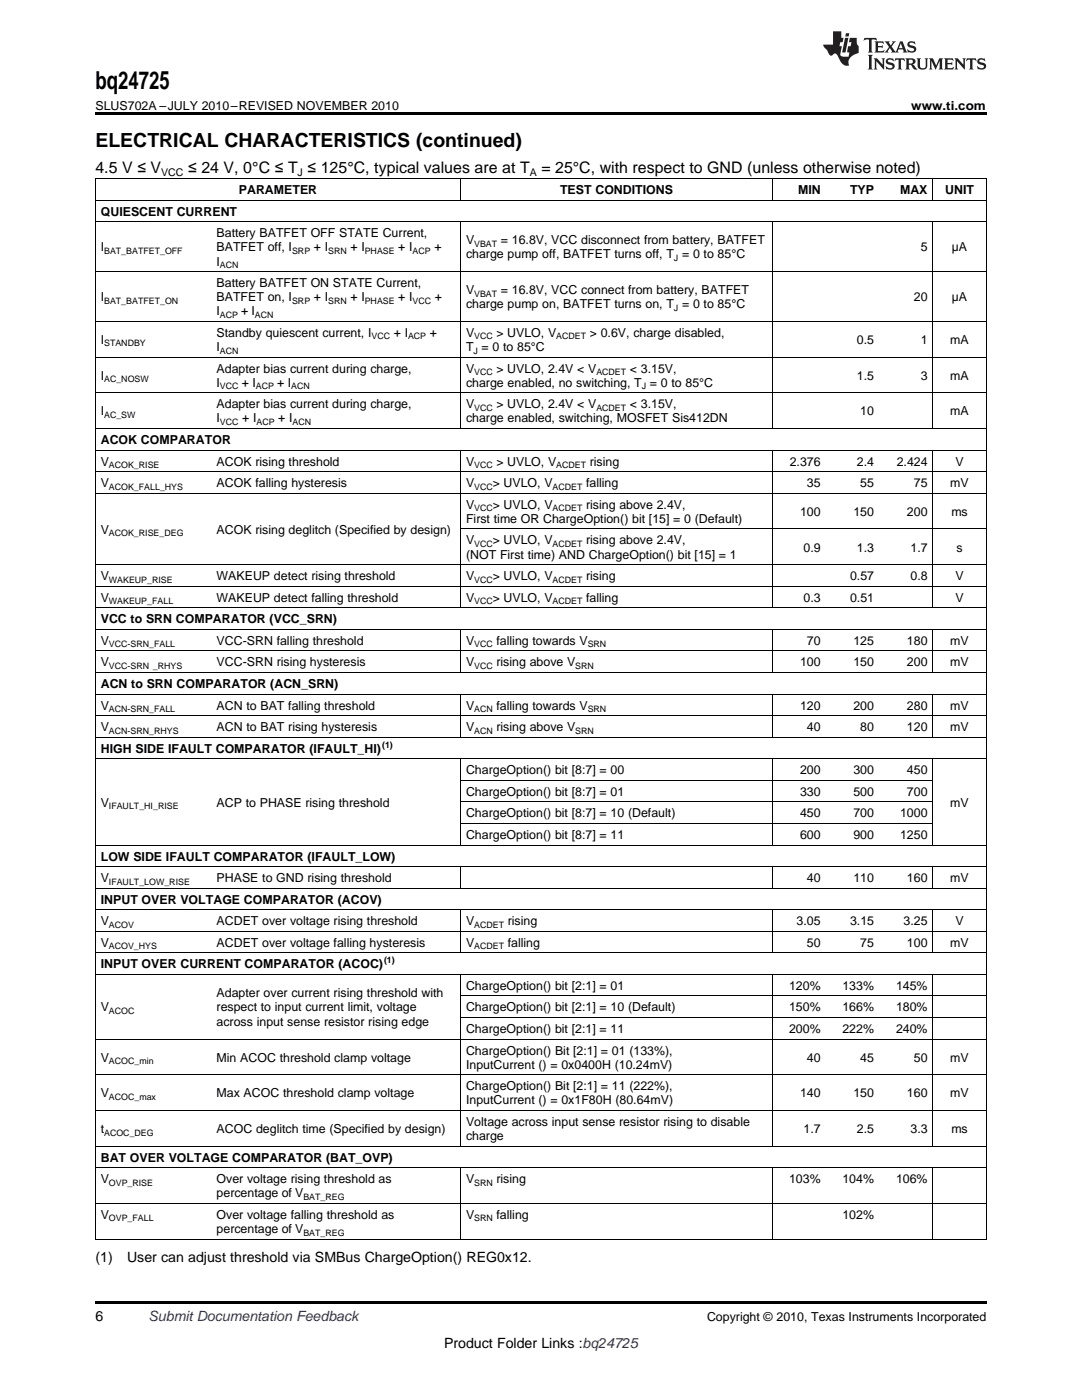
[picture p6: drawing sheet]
<svg xmlns="http://www.w3.org/2000/svg" width="216mm" height="279mm" viewBox="0 0 216 279" stroke-linecap="round" stroke-linejoin="round" font-family="sans-serif">
<defs><g id="words">
<text font-size="4.9" x="19" y="17.8">bq24725</text>
<text font-size="3.9" x="19.1" y="29.3">ELECTRICAL CHARACTERISTICS (continued)</text>
<g font-size="3.2">
<text x="19.1" y="34.4">4.5 V ≤ V</text>
<text x="37.5" y="34.4">≤ 24 V, 0°C ≤ T ≤ 125°C, typical values are at T</text>
<text x="108" y="34.4">= 25°C, with respect to GND (unless otherwise noted)</text>
</g>
<g font-size="2.8">
<text x="19.1" y="252">(1)</text>
<text x="25.4" y="252">User can adjust threshold via SMBus ChargeOption() REG0x12.</text>
<text x="19.1" y="263.6">6</text>
<text x="88.6" y="269">Product Folder Links :bq24725</text>
</g>
<text font-size="2.8" fill="#0000c8" x="29.6" y="263.6">Submit Documentation Feedback</text>
<g font-size="2.5">
<text x="19" y="21.9">SLUS702A –JULY 2010–REVISED NOVEMBER 2010</text>
<text x="181.8" y="21.9">www.ti.com</text>
<text x="47.7" y="38.7">PARAMETER</text>
<text x="111.8" y="38.7">TEST CONDITIONS</text>
<text x="159.2" y="38.7">MIN</text>
<text x="169.6" y="38.7">TYP</text>
<text x="179.6" y="38.7">MAX</text>
<text x="188.6" y="38.7">UNIT</text>
<text x="20.1" y="43">QUIESCENT CURRENT</text>
<text x="43.2" y="47.3">Battery BATFET OFF STATE Current,</text>
<text x="20.1" y="50.2">I</text>
<text x="43.2" y="53">I</text>
<text x="43.2" y="50.2">BATFET off, I</text>
<text x="62.6" y="50.2">+ I</text>
<text x="69.9" y="50.2">+ I</text>
<text x="79.5" y="50.2">+ I</text>
<text x="86.7" y="50.2">+</text>
<text x="93" y="51.6">charge pump off, BATFET turns off, T = 0 to 85°C</text>
<text x="93" y="48.8">V</text>
<text x="99.9" y="48.8">= 16.8V, VCC disconnect from battery, BATFET</text>
<text x="183.7" y="50.2">5</text>
<text x="189.9" y="50.2">µA</text>
<text x="43.2" y="57.3">Battery BATFET ON STATE Current,</text>
<text x="93" y="58.7">V</text>
<text x="99.9" y="58.7">= 16.8V, VCC connect from battery, BATFET</text>
<text x="20.1" y="60.1">I</text>
<text x="43.2" y="60.1">BATFET on, I</text>
<text x="43.2" y="62.9">I</text>
<text x="48.1" y="62.9">+ I</text>
<text x="62.6" y="60.1">+ I</text>
<text x="69.9" y="60.1">+ I</text>
<text x="79.5" y="60.1">+ I</text>
<text x="86.8" y="60.1">+</text>
<text x="93" y="61.5">charge pump on, BATFET turns on, T = 0 to 85°C</text>
<text x="182.4" y="60.1">20</text>
<text x="189.9" y="60.1">µA</text>
<text x="20.1" y="68.7">I</text>
<text x="43.2" y="67.2">Standby quiescent current, I</text>
<text x="43.2" y="70.1">I</text>
<text x="78.6" y="67.2">+ I</text>
<text x="85.8" y="67.2">+</text>
<text x="93" y="67.2">V</text>
<text x="93" y="70.1">T = 0 to 85°C</text>
<text x="99.1" y="67.2">&gt; UVLO, V</text>
<text x="117.7" y="67.2">&gt; 0.6V, charge disabled,</text>
<text x="171" y="68.7">0.5</text>
<text x="183.7" y="68.7">1</text>
<text x="189.6" y="68.7">mA</text>
<text x="20.1" y="75.8">I</text>
<text x="43.2" y="74.4">Adapter bias current during charge,</text>
<text x="43.2" y="77.2">I</text>
<text x="48.3" y="77.2">+ I</text>
<text x="55.3" y="77.2">+ I</text>
<text x="93" y="77.2">charge enabled, no switching, T = 0 to 85°C</text>
<text x="93" y="74.4">V</text>
<text x="99.1" y="74.4">&gt; UVLO, 2.4V &lt; V</text>
<text x="125.7" y="74.4">&lt; 3.15V,</text>
<text x="171" y="75.8">1.5</text>
<text x="183.7" y="75.8">3</text>
<text x="189.6" y="75.8">mA</text>
<text x="20.1" y="82.9">I</text>
<text x="43.2" y="81.5">Adapter bias current during charge,</text>
<text x="93" y="81.5">V</text>
<text x="99.1" y="81.5">&gt; UVLO, 2.4V &lt; V</text>
<text x="125.7" y="81.5">&lt; 3.15V,</text>
<text x="171.7" y="82.9">10</text>
<text x="189.6" y="82.9">mA</text>
<text x="20.1" y="88.6">ACOK COMPARATOR</text>
<text x="43.2" y="84.3">I</text>
<text x="48.3" y="84.3">+ I</text>
<text x="55.5" y="84.3">+ I</text>
<text x="93" y="84.3">charge enabled, switching, MOSFET Sis412DN</text>
<text x="20.1" y="92.9">V</text>
<text x="43.2" y="92.9">ACOK rising threshold</text>
<text x="93" y="92.9">V</text>
<text x="99.1" y="92.9">&gt; UVLO, V</text>
<text x="117.7" y="92.9">rising</text>
<text x="157.6" y="92.9">2.376</text>
<text x="171" y="92.9">2.4</text>
<text x="178.9" y="92.9">2.424</text>
<text x="190.6" y="92.9">V</text>
<text x="20.1" y="97.2">V</text>
<text x="43.2" y="97.2">ACOK falling hysteresis</text>
<text x="93" y="97.2">V</text>
<text x="93" y="101.5">V</text>
<text x="98.3" y="97.2">&gt; UVLO, V</text>
<text x="98.3" y="101.5">&gt; UVLO, V</text>
<text x="116.9" y="97.2">falling</text>
<text x="116.9" y="101.5">rising above 2.4V,</text>
<text x="161" y="97.2">35</text>
<text x="171.7" y="97.2">55</text>
<text x="182.4" y="97.2">75</text>
<text x="189.6" y="97.2">mV</text>
<text x="20.1" y="106.5">V</text>
<text x="43.2" y="106.5">ACOK rising deglitch (Specified by design)</text>
<text x="93" y="104.4">First time OR ChargeOption() bit [15] = 0 (Default)</text>
<text x="159.6" y="102.9">100</text>
<text x="170.3" y="102.9">150</text>
<text x="181" y="102.9">200</text>
<text x="189.8" y="102.9">ms</text>
<text x="93" y="108.7">V</text>
<text x="93" y="111.5">(NOT First time) AND ChargeOption() bit [15] = 1</text>
<text x="98.3" y="108.7">&gt; UVLO, V</text>
<text x="116.9" y="108.7">rising above 2.4V,</text>
<text x="160.3" y="110.1">0.9</text>
<text x="171" y="110.1">1.3</text>
<text x="181.7" y="110.1">1.7</text>
<text x="190.9" y="110.1">s</text>
<text x="20.1" y="115.8">V</text>
<text x="43.2" y="115.8">WAKEUP detect rising threshold</text>
<text x="93" y="115.8">V</text>
<text x="98.3" y="115.8">&gt; UVLO, V</text>
<text x="116.9" y="115.8">rising</text>
<text x="169.6" y="115.8">0.57</text>
<text x="181.7" y="115.8">0.8</text>
<text x="190.6" y="115.8">V</text>
<text x="20.1" y="120.1">V</text>
<text x="20.1" y="124.4">VCC to SRN COMPARATOR (VCC_SRN)</text>
<text x="43.2" y="120.1">WAKEUP detect falling threshold</text>
<text x="93" y="120.1">V</text>
<text x="98.3" y="120.1">&gt; UVLO, V</text>
<text x="116.9" y="120.1">falling</text>
<text x="160.3" y="120.1">0.3</text>
<text x="169.6" y="120.1">0.51</text>
<text x="190.6" y="120.1">V</text>
<text x="20.1" y="128.7">V</text>
<text x="43.2" y="128.7">VCC-SRN falling threshold</text>
<text x="93" y="128.7">V</text>
<text x="99.1" y="128.7">falling towards V</text>
<text x="161" y="128.7">70</text>
<text x="170.3" y="128.7">125</text>
<text x="181" y="128.7">180</text>
<text x="189.6" y="128.7">mV</text>
<text x="20.1" y="133">V</text>
<text x="20.1" y="137.3">ACN to SRN COMPARATOR (ACN_SRN)</text>
<text x="43.2" y="133">VCC-SRN rising hysteresis</text>
<text x="93" y="133">V</text>
<text x="99.1" y="133">rising above V</text>
<text x="159.6" y="133">100</text>
<text x="170.3" y="133">150</text>
<text x="181" y="133">200</text>
<text x="189.6" y="133">mV</text>
<text x="20.1" y="141.6">V</text>
<text x="43.2" y="141.6">ACN to BAT falling threshold</text>
<text x="93" y="141.6">V</text>
<text x="99.1" y="141.6">falling towards V</text>
<text x="159.6" y="141.6">120</text>
<text x="170.3" y="141.6">200</text>
<text x="181" y="141.6">280</text>
<text x="189.6" y="141.6">mV</text>
<text x="20.1" y="145.9">V</text>
<text x="43.2" y="145.9">ACN to BAT rising hysteresis</text>
<text x="93" y="145.9">V</text>
<text x="99.1" y="145.9">rising above V</text>
<text x="161" y="145.9">40</text>
<text x="171.7" y="145.9">80</text>
<text x="181" y="145.9">120</text>
<text x="189.6" y="145.9">mV</text>
<text x="20.1" y="150.2">HIGH SIDE IFAULT COMPARATOR (IFAULT_HI)</text>
<text x="93" y="154.5">ChargeOption() bit [8:7] = 00</text>
<text x="159.6" y="154.5">200</text>
<text x="170.3" y="154.5">300</text>
<text x="181" y="154.5">450</text>
<text x="20.1" y="161">V</text>
<text x="43.2" y="161">ACP to PHASE rising threshold</text>
<text x="93" y="158.8">ChargeOption() bit [8:7] = 01</text>
<text x="159.6" y="158.8">330</text>
<text x="170.3" y="158.8">500</text>
<text x="181" y="158.8">700</text>
<text x="189.6" y="161">mV</text>
<text x="93" y="163.1">ChargeOption() bit [8:7] = 10 (Default)</text>
<text x="93" y="167.4">ChargeOption() bit [8:7] = 11</text>
<text x="159.6" y="163.1">450</text>
<text x="159.6" y="167.4">600</text>
<text x="170.3" y="163.1">700</text>
<text x="170.3" y="167.4">900</text>
<text x="179.6" y="163.1">1000</text>
<text x="179.6" y="167.4">1250</text>
<text x="20.1" y="171.7">LOW SIDE IFAULT COMPARATOR (IFAULT_LOW)</text>
<text x="20.1" y="176">V</text>
<text x="43.2" y="176">PHASE to GND rising threshold</text>
<text x="161" y="176">40</text>
<text x="170.3" y="176">110</text>
<text x="181" y="176">160</text>
<text x="189.6" y="176">mV</text>
<text x="20.1" y="180.3">INPUT OVER VOLTAGE COMPARATOR (ACOV)</text>
<text x="20.1" y="184.6">V</text>
<text x="43.2" y="184.6">ACDET over voltage rising threshold</text>
<text x="93" y="184.6">V</text>
<text x="101.3" y="184.6">rising</text>
<text x="159" y="184.6">3.05</text>
<text x="169.6" y="184.6">3.15</text>
<text x="180.3" y="184.6">3.25</text>
<text x="190.6" y="184.6">V</text>
<text x="20.1" y="188.9">V</text>
<text x="43.2" y="188.9">ACDET over voltage falling hysteresis</text>
<text x="93" y="188.9">V</text>
<text x="101.3" y="188.9">falling</text>
<text x="161" y="188.9">50</text>
<text x="171.7" y="188.9">75</text>
<text x="181" y="188.9">100</text>
<text x="189.6" y="188.9">mV</text>
<text x="20.1" y="193.3">INPUT OVER CURRENT COMPARATOR (ACOC)</text>
<text x="93" y="197.6">ChargeOption() bit [2:1] = 01</text>
<text x="157.4" y="197.6">120%</text>
<text x="168.1" y="197.6">133%</text>
<text x="178.8" y="197.6">145%</text>
<text x="20.1" y="201.9">V</text>
<text x="43.2" y="199">Adapter over current rising threshold with</text>
<text x="43.2" y="201.9">respect to input current limit, voltage</text>
<text x="93" y="201.9">ChargeOption() bit [2:1] = 10 (Default)</text>
<text x="157.4" y="201.9">150%</text>
<text x="168.1" y="201.9">166%</text>
<text x="178.8" y="201.9">180%</text>
<text x="43.2" y="204.7">across input sense resistor rising edge</text>
<text x="93" y="206.2">ChargeOption() bit [2:1] = 11</text>
<text x="157.4" y="206.2">200%</text>
<text x="168.1" y="206.2">222%</text>
<text x="178.8" y="206.2">240%</text>
<text x="20.1" y="211.9">V</text>
<text x="43.2" y="211.9">Min ACOC threshold clamp voltage</text>
<text x="93" y="213.3">InputCurrent () = 0x0400H (10.24mV)</text>
<text x="93" y="210.5">ChargeOption() Bit [2:1] = 01 (133%),</text>
<text x="161" y="211.9">40</text>
<text x="171.7" y="211.9">45</text>
<text x="182.4" y="211.9">50</text>
<text x="189.6" y="211.9">mV</text>
<text x="20.1" y="219">V</text>
<text x="43.2" y="219">Max ACOC threshold clamp voltage</text>
<text x="93" y="217.6">ChargeOption() Bit [2:1] = 11 (222%),</text>
<text x="93" y="220.4">InputCurrent () = 0x1F80H (80.64mV)</text>
<text x="159.6" y="219">140</text>
<text x="170.3" y="219">150</text>
<text x="181" y="219">160</text>
<text x="189.6" y="219">mV</text>
<text x="20.1" y="226.1">t</text>
<text x="43.2" y="226.1">ACOC deglitch time (Specified by design)</text>
<text x="93" y="224.7">Voltage across input sense resistor rising to disable</text>
<text x="93" y="227.5">charge</text>
<text x="160.3" y="226.1">1.7</text>
<text x="171" y="226.1">2.5</text>
<text x="181.7" y="226.1">3.3</text>
<text x="189.8" y="226.1">ms</text>
<text x="20.1" y="231.8">BAT OVER VOLTAGE COMPARATOR (BAT_OVP)</text>
<text x="20.1" y="236.1">V</text>
<text x="43.2" y="236.1">Over voltage rising threshold as</text>
<text x="43.2" y="239">percentage of V</text>
<text x="93" y="236.1">V</text>
<text x="99.1" y="236.1">rising</text>
<text x="157.4" y="236.1">103%</text>
<text x="168.1" y="236.1">104%</text>
<text x="178.8" y="236.1">106%</text>
<text x="20.1" y="243.3">V</text>
<text x="43.2" y="243.3">Over voltage falling threshold as</text>
<text x="93" y="243.3">V</text>
<text x="99.1" y="243.3">falling</text>
<text x="168.1" y="243.3">102%</text>
<text x="43.2" y="246.1">percentage of V</text>
<text x="141.1" y="263.6">Copyright © 2010, Texas Instruments Incorporated</text>
</g>
<g font-size="2.1">
<text x="32.2" y="35.1">VCC</text>
<text x="59.4" y="35.1">J</text>
<text x="105.7" y="35.1">A</text>
</g>
<g font-size="1.8">
<text x="20.8" y="50.7">BAT_BATFET_OFF</text>
<text x="43.9" y="53.5">ACN</text>
<text x="58.3" y="50.7">SRP</text>
<text x="65.5" y="50.7">SRN</text>
<text x="72.8" y="50.7">PHASE</text>
<text x="82.3" y="50.7">ACP</text>
<text x="94.6" y="49.2">VBAT</text>
<text x="134.5" y="52.1">J</text>
<text x="94.6" y="59.2">VBAT</text>
<text x="20.8" y="60.6">BAT_BATFET_ON</text>
<text x="43.9" y="63.4">ACP</text>
<text x="50.9" y="63.4">ACN</text>
<text x="58.3" y="60.6">SRP</text>
<text x="65.5" y="60.6">SRN</text>
<text x="72.8" y="60.6">PHASE</text>
<text x="82.3" y="60.6">VCC</text>
<text x="134.5" y="62">J</text>
<text x="20.8" y="69.1">STANDBY</text>
<text x="43.9" y="70.6">ACN</text>
<text x="74.1" y="67.7">VCC</text>
<text x="81.4" y="67.7">ACP</text>
<text x="94.5" y="70.6">J</text>
<text x="94.6" y="67.7">VCC</text>
<text x="111" y="67.7">ACDET</text>
<text x="20.8" y="76.3">AC_NOSW</text>
<text x="43.9" y="77.7">VCC</text>
<text x="51" y="77.7">ACP</text>
<text x="58.1" y="77.7">ACN</text>
<text x="94.6" y="74.9">VCC</text>
<text x="119" y="74.9">ACDET</text>
<text x="128.1" y="77.7">J</text>
<text x="20.8" y="83.4">AC_SW</text>
<text x="94.6" y="82">VCC</text>
<text x="119" y="82">ACDET</text>
<text x="43.9" y="84.8">VCC</text>
<text x="51.2" y="84.8">ACP</text>
<text x="58.4" y="84.8">ACN</text>
<text x="21.7" y="93.4">ACOK_RISE</text>
<text x="94.6" y="93.4">VCC</text>
<text x="111" y="93.4">ACDET</text>
<text x="21.7" y="97.7">ACOK_FALL_HYS</text>
<text x="94.6" y="97.7">VCC</text>
<text x="110.2" y="97.7">ACDET</text>
<text x="21.7" y="107">ACOK_RISE_DEG</text>
<text x="94.6" y="102">VCC</text>
<text x="110.2" y="102">ACDET</text>
<text x="94.6" y="109.1">VCC</text>
<text x="110.2" y="109.1">ACDET</text>
<text x="21.7" y="116.3">WAKEUP_RISE</text>
<text x="94.6" y="116.3">VCC</text>
<text x="110.2" y="116.3">ACDET</text>
<text x="21.7" y="120.6">WAKEUP_FALL</text>
<text x="94.6" y="120.6">VCC</text>
<text x="110.2" y="120.6">ACDET</text>
<text x="21.7" y="129.2">VCC-SRN_FALL</text>
<text x="94.6" y="129.2">VCC</text>
<text x="117.3" y="129.2">SRN</text>
<text x="21.7" y="133.5">VCC-SRN _RHYS</text>
<text x="94.6" y="133.5">VCC</text>
<text x="114.8" y="133.5">SRN</text>
<text x="21.7" y="142.1">ACN-SRN_FALL</text>
<text x="94.6" y="142.1">ACN</text>
<text x="117.3" y="142.1">SRN</text>
<text x="21.7" y="146.4">ACN-SRN_RHYS</text>
<text x="76.2" y="149.2">(1)</text>
<text x="94.6" y="146.4">ACN</text>
<text x="114.8" y="146.4">SRN</text>
<text x="21.7" y="161.5">IFAULT_HI_RISE</text>
<text x="21.7" y="176.5">IFAULT_LOW_RISE</text>
<text x="21.7" y="185.1">ACOV</text>
<text x="94.6" y="185.1">ACDET</text>
<text x="21.7" y="189.4">ACOV_HYS</text>
<text x="94.6" y="189.4">ACDET</text>
<text x="76.6" y="192.3">(1)</text>
<text x="21.7" y="202.4">ACOC</text>
<text x="21.7" y="212.4">ACOC_min</text>
<text x="21.7" y="219.5">ACOC_max</text>
<text x="20.8" y="226.6">ACOC_DEG</text>
<text x="21.7" y="236.6">OVP_RISE</text>
<text x="60.5" y="239.5">BAT_REG</text>
<text x="94.6" y="236.6">SRN</text>
<text x="21.7" y="243.8">OVP_FALL</text>
<text x="94.6" y="243.8">SRN</text>
<text x="60.5" y="246.6">BAT_REG</text>
</g>
</g></defs>
<path d="M19 22.5h177.8v.5h-177.8zM19 259.7h177.8v.5h-177.8z" fill="#000"/>
<g fill="none" stroke="#000" stroke-width=".2">
<path d="M19 40h177.8M19 35.6h177.8M19.1 35.7v211.7M91.9 35.7v4.3M154.1 35.7v4.3M186.1 35.7v4.3M196.8 35.7v211.7M19 54.2h177.8M19 44.3h177.8M91.9 44.3v41.3M154.1 44.3v41.3M186.1 44.3v41.3"/>
<path d="M19 78.4h177.8M19 71.3h177.8M19 64.2h177.8M19 98.4h177.8M19 94.1h177.8M19 89.8h177.8M19 85.5h177.8M91.9 89.9v31.5M154.1 89.9v31.5M186.1 89.9v31.5M19 117h177.8M19 112.7h177.8"/>
<path d="M91.9 105.6h104.9M19 138.5h177.8M19 134.2h177.8M19 129.9h177.8M19 125.6h177.8M19 121.3h177.8M91.9 125.7v8.6M91.9 138.6v8.6M154.1 125.7v8.6M154.1 138.6v8.6M186.1 125.7v8.6M186.1 138.6v8.6"/>
<path d="M19 151.4h177.8M19 147.1h177.8M19 142.8h177.8M91.9 151.5v17.2M91.9 155.7h94.3M154.1 151.5v17.2M186.1 151.5v17.2M19 177.3h177.8M19 172.9h177.8M19 168.6h177.8M91.9 173v4.3M91.9 164.3h94.3"/>
<path d="M91.9 160h94.3M154.1 173v4.3M186.1 173v4.3M19 194.5h177.8M19 190.2h177.8M19 185.9h177.8M19 181.6h177.8M91.9 181.6v8.6M91.9 194.5v34.3M91.9 198.8h104.9M154.1 181.6v8.6M154.1 194.5v34.3"/>
<path d="M186.1 181.6v8.6M186.1 194.5v34.3M19 214.5h177.8M19 207.4h177.8M91.9 203.1h104.9M19 233.1h177.8M19 228.8h177.8M19 221.6h177.8M91.9 233.1v14.3M154.1 233.1v14.3M186.1 233.1v14.3M19 247.3h177.8"/>
<path d="M19 240.2h177.8"/>
</g>
<g fill="#231f20">
<path d="M172.5 7.6l-.1 .5 .4-.2h.6v.1v2.1l-.2 .4h.9l-.2-.4v-2.1l.1-.1h.5l.5 .2-.2-.5zM174.5 8.3l.2 .3v1.5l-.2 .4h1.8l.2-.6a1.04 1.04 0 0 1-1.3 .2v-.7h.6l.3 .2v-.6l-.3 .2h-.6v-.6l.8-.1 .4 .3-.2-.5zM176.5 8.3l.9 1.1-.9 1.1h.8l-.2-.2 .4-.7 .5 .7-.2 .2h1.5l-.2-.2 .2-.4h.9l.1 .4-.2 .2h1l-.3-.3-.7-1.9h-.5l-.9 2-.8-1 .9-1h-.8l.1 .3-.4 .5-.3-.6 .1-.2zM179.7 8.6l.4 1h-.7zM181.3 8.4a.63 .63 0 0 0-.2 .7 .63 .63 0 0 0 .6 .4l.6 .2 .1 .2a.75 .75 0 0 1-.7 .4 .75 .75 0 0 1-.6-.5l.1 .7 .1-.1a1.11 1.11 0 0 0 1.5-.6 1.13 1.13 0 0 0-1.2-.8l-.1-.4a1.04 1.04 0 0 1 1.2 .2l-.2-.5-.2 .1-.4-.2zM173.2 10.9l.2 .4v2.2l-.2 .4h1l-.3-.4v-2.2l.3-.4zM174.3 11.6l.3 .4v1.5l-.3 .4h.8l-.2-.4v-1.3l1.5 1.7v-1.9l.2-.4h-.7l.2 .4v.9l-1.1-1.3zM177 11.8a.62 .62 0 0 0-.2 .7 .62 .62 0 0 0 .6 .4l.6 .1 .1 .3a.76 .76 0 0 1-.7 .3 .76 .76 0 0 1-.7-.4l.2 .7 .1-.1a1.11 1.11 0 0 0 1.5-.6 1.13 1.13 0 0 0-1.2-.8l-.1-.4a1.04 1.04 0 0 1 1.2 .2l-.2-.6-.2 .1-.5-.1zM178.7 11.6l-.2 .6a.61 .61 0 0 1 .8-.3v1.6l-.2 .4h.9l-.2-.4v-1.6a.63 .63 0 0 1 .7 .3l-.1-.6zM180.6 11.6l.3 .4v1.5l-.3 .4h1l-.2-.2-.1-.8 .6 .2a.76 .76 0 0 0 1.2 .7l-1-1a.58 .58 0 0 0 .6-.5 .58 .58 0 0 0-.5-.6zM181.4 11.9h.1a.45 .45 0 0 1 .5 .1 .45 .45 0 0 1 .1 .5l-.8 .2zM182.9 11.6l.2 .2a2.17 2.17 0 0 0 .3 1.9 .99 .99 0 0 0 1.6-.6v-1.1l.2-.4h-.7l.2 .2a1.92 1.92 0 0 1-.2 1.8 .6 .6 0 0 1-.9-.5v-1.1l.2-.4zM185.4 11.6l.2 .4v1.5l-.2 .4h.7l-.2-.4v-1.4l.8 1.8 .8-1.8v1.4l-.2 .4h.9l-.2-.4v-1.5l.2-.4h-.8l-.6 1.5-.6-1.5zM188.4 11.6l.2 .4v1.5l-.2 .4h1.8l.1-.6a1.04 1.04 0 0 1-1.2 .1v-.6h.5l.4 .2v-.6l-.4 .2h-.5v-.7h.8l.3 .3-.1-.6zM190.5 11.6l.2 .4v1.5l-.2 .4h.7l-.2-.4v-1.3l1.5 1.7v-1.9l.2-.4h-.7l.2 .4v.9l-1.1-1.3zM192.9 11.6l-.1 .6a.61 .61 0 0 1 .7-.3l.1 1.6-.3 .4h1l-.3-.4 .1-1.6a.63 .63 0 0 1 .7 .3l-.1-.6zM195.2 11.8a.62 .62 0 0 0-.2 .7 .62 .62 0 0 0 .6 .4l.6 .1 .1 .3a.76 .76 0 0 1-.7 .3 .76 .76 0 0 1-.6-.4l.1 .7 .1-.1a1.11 1.11 0 0 0 1.6-.6 1.13 1.13 0 0 0-1.3-.8l-.1-.4a1.04 1.04 0 0 1 1.2 .2l-.1-.6-.2 .1-.5-.1z"/>
<path d="M166.2 6.3v2.6h-1.9v.4l.8 .9a.91 .91 0 0 0 1 .8 .56 .56 0 0 1 .5-.3 .56 .56 0 0 1 .5 .3l.4 .8a1.53 1.53 0 0 0 1.9 1.2 1.54 1.54 0 0 1 1-2.1l.9-.3v-1.4a1.52 1.52 0 0 1-.4-1.6h-1.3l-.2 .8h.5l-.2 .8h-.5l-.1 1v.2l.4 .1-.2 .8a1.93 1.93 0 0 1-1.6-.3l.3-1.8h-.5l.2-.8h.4l.2-.8h-.4v-1.3zM168.6 7.6l-.6 2.9h.7l.6-2.9zM168.8 6.6l-.1 .7h.6l.2-.7z"/>
</g>
<use href="#words"/>
</svg>
